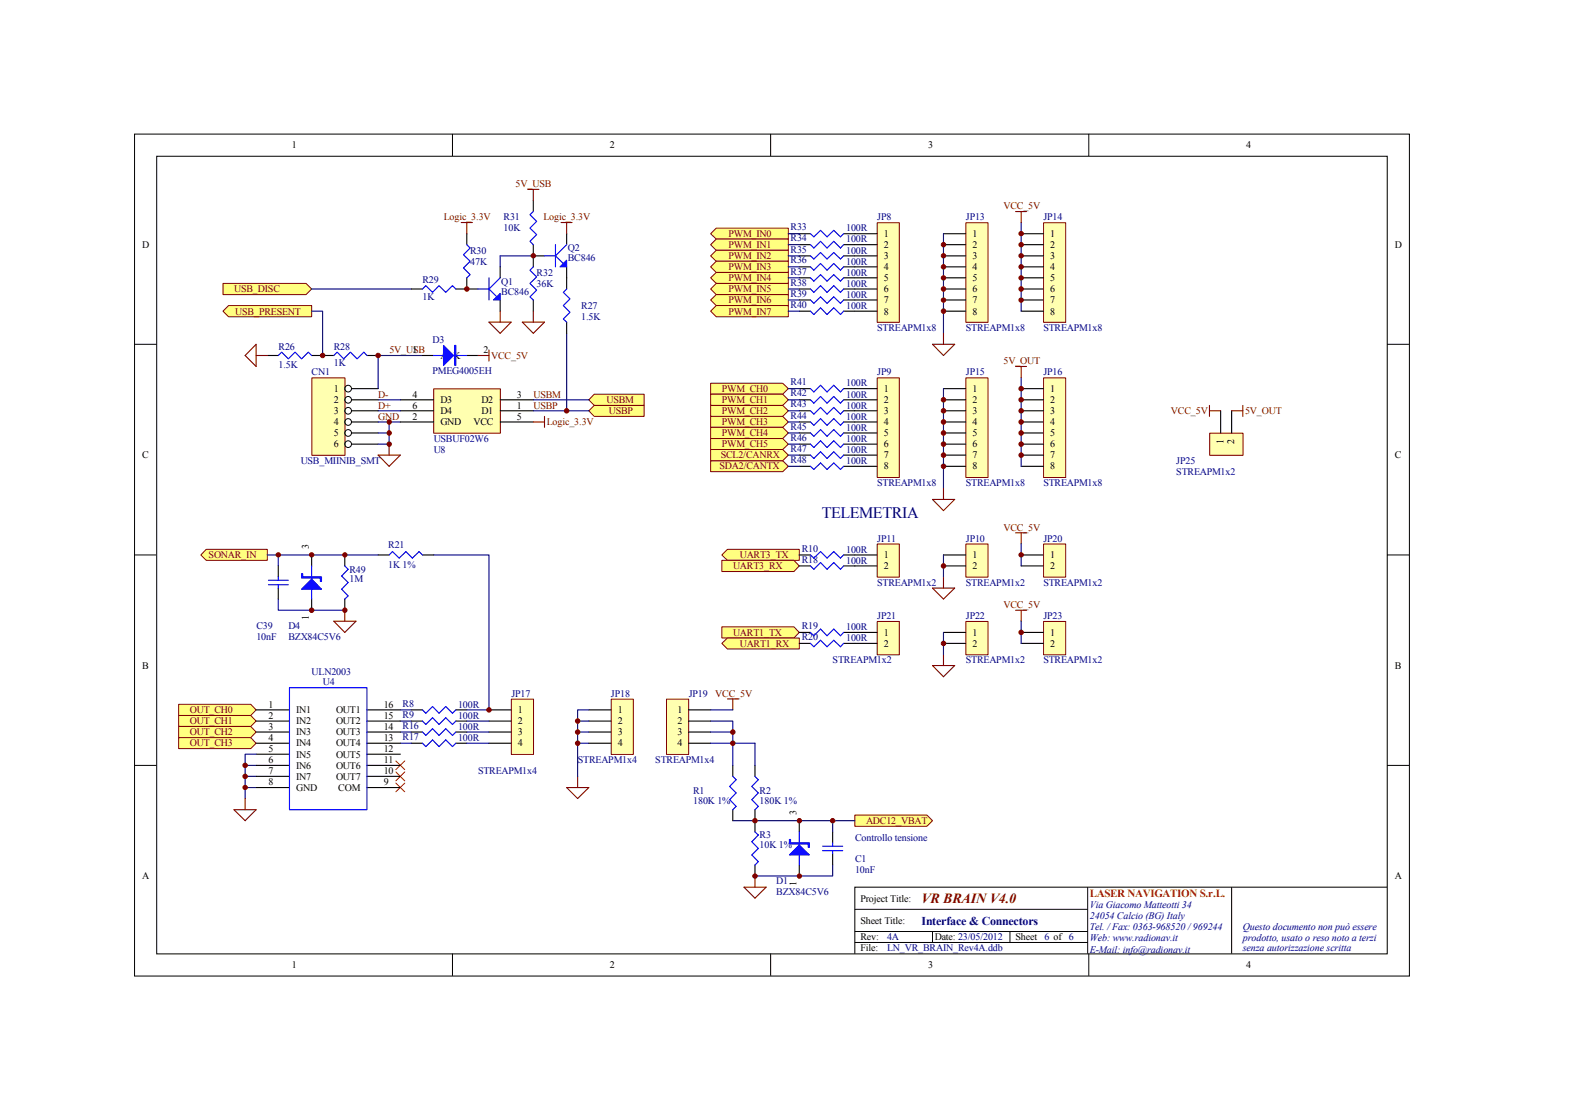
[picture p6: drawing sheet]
<svg xmlns="http://www.w3.org/2000/svg" width="297mm" height="210mm" viewBox="0 0 297 210" stroke-linecap="round" stroke-linejoin="round" font-family="sans-serif">
<defs><g id="words">
<text font-size="3" fill="#000080" x="155.4" y="97.9">TELEMETRIA</text>
<text font-size="2.6" fill="#800000" x="174.2" y="170.8">VR BRAIN V4.0</text>
<text font-size="2.3" fill="#000080" x="174.2" y="175">Interface &amp; Connectors</text>
<text font-size="2.1" fill="#f00" x="206.1" y="169.6">LASER NAVIGATION S.r.L.</text>
<g font-size="1.9">
<text x="55.2" y="28">1</text>
<text x="115.3" y="28">2</text>
<text x="175.5" y="28">3</text>
<text x="235.6" y="28">4</text>
<text x="26.9" y="46.9">D</text>
<text x="167.1" y="44.8">1</text>
<text x="167.1" y="46.9">2</text>
<text x="183.9" y="44.8">1</text>
<text x="183.9" y="46.9">2</text>
<text x="198.5" y="44.8">1</text>
<text x="198.5" y="46.9">2</text>
<text x="263.7" y="46.9">D</text>
<text x="167.1" y="49">3</text>
<text x="167.1" y="51.1">4</text>
<text x="167.1" y="53.2">5</text>
<text x="183.9" y="49">3</text>
<text x="183.9" y="51.1">4</text>
<text x="183.9" y="53.2">5</text>
<text x="198.5" y="49">3</text>
<text x="198.5" y="51.1">4</text>
<text x="198.5" y="53.2">5</text>
<text x="167.1" y="55.3">6</text>
<text x="167.1" y="57.4">7</text>
<text x="167.1" y="59.5">8</text>
<text x="183.9" y="55.3">6</text>
<text x="183.9" y="57.4">7</text>
<text x="183.9" y="59.5">8</text>
<text x="198.5" y="55.3">6</text>
<text x="198.5" y="57.4">7</text>
<text x="198.5" y="59.5">8</text>
<text x="78" y="66.8">1</text>
<text x="83.3" y="67.9">A K</text>
<text x="91.4" y="66.8">2</text>
<text x="63.1" y="74.1">1</text>
<text x="63.1" y="76.2">2</text>
<text x="78" y="77.3">6</text>
<text x="78" y="75.2">4</text>
<text x="83.3" y="76.2">D3</text>
<text x="91" y="76.2">D2</text>
<text x="97.7" y="77.3">1</text>
<text x="97.7" y="75.2">3</text>
<text x="167.1" y="74.1">1</text>
<text x="167.1" y="76.2">2</text>
<text x="183.9" y="74.1">1</text>
<text x="183.9" y="76.2">2</text>
<text x="198.5" y="74.1">1</text>
<text x="198.5" y="76.2">2</text>
<text x="63.1" y="78.3">3</text>
<text x="63.1" y="80.4">4</text>
<text x="63.1" y="82.5">5</text>
<text x="78" y="79.4">2</text>
<text x="83.3" y="78.3">D4</text>
<text x="83.3" y="80.4">GND</text>
<text x="89.5" y="80.4">VCC</text>
<text x="91" y="78.3">D1</text>
<text x="97.7" y="79.4">5</text>
<text x="167.1" y="78.3">3</text>
<text x="167.1" y="80.4">4</text>
<text x="167.1" y="82.5">5</text>
<text x="183.9" y="78.3">3</text>
<text x="183.9" y="80.4">4</text>
<text x="183.9" y="82.5">5</text>
<text x="198.5" y="78.3">3</text>
<text x="198.5" y="80.4">4</text>
<text x="198.5" y="82.5">5</text>
<text x="231.3" y="84" transform="rotate(-90 231.3 84)">1</text>
<text x="233.4" y="84" transform="rotate(-90 233.4 84)">2</text>
<text x="26.9" y="86.7">C</text>
<text x="63.1" y="84.6">6</text>
<text x="167.1" y="84.6">6</text>
<text x="167.1" y="86.7">7</text>
<text x="167.1" y="88.8">8</text>
<text x="183.9" y="84.6">6</text>
<text x="183.9" y="86.7">7</text>
<text x="183.9" y="88.8">8</text>
<text x="198.5" y="84.6">6</text>
<text x="198.5" y="86.7">7</text>
<text x="198.5" y="88.8">8</text>
<text x="263.7" y="86.7">C</text>
<text x="58.4" y="103.9" transform="rotate(-90 58.4 103.9)">3</text>
<text x="167.1" y="105.5">1</text>
<text x="167.1" y="107.7">2</text>
<text x="183.9" y="105.5">1</text>
<text x="183.9" y="107.7">2</text>
<text x="198.5" y="105.5">1</text>
<text x="198.5" y="107.7">2</text>
<text x="58.4" y="117.3" transform="rotate(-90 58.4 117.3)">1</text>
<text x="167.1" y="120.2">1</text>
<text x="167.1" y="122.3">2</text>
<text x="183.9" y="120.2">1</text>
<text x="183.9" y="122.3">2</text>
<text x="198.5" y="120.2">1</text>
<text x="198.5" y="122.3">2</text>
<text x="26.9" y="126.5">B</text>
<text x="263.7" y="126.5">B</text>
<text x="50.8" y="133.8">1</text>
<text x="50.8" y="135.9">2</text>
<text x="56" y="134.9">IN1</text>
<text x="56" y="136.9">IN2</text>
<text x="63.5" y="136.9">OUT2</text>
<text x="63.5" y="134.9">OUT1</text>
<text x="72.6" y="135.9">15</text>
<text x="72.6" y="133.8">16</text>
<text x="97.9" y="134.9">1</text>
<text x="97.9" y="136.9">2</text>
<text x="116.8" y="134.9">1</text>
<text x="116.8" y="136.9">2</text>
<text x="128.1" y="134.9">1</text>
<text x="128.1" y="136.9">2</text>
<text x="50.8" y="138">3</text>
<text x="50.8" y="140.1">4</text>
<text x="50.8" y="142.2">5</text>
<text x="56" y="139.1">IN3</text>
<text x="56" y="141.1">IN4</text>
<text x="56" y="143.3">IN5</text>
<text x="63.5" y="143.3">OUT5</text>
<text x="63.5" y="141.1">OUT4</text>
<text x="63.5" y="139.1">OUT3</text>
<text x="72.6" y="142.2">12</text>
<text x="72.6" y="140.1">13</text>
<text x="72.6" y="138">14</text>
<text x="97.9" y="139.1">3</text>
<text x="97.9" y="141.1">4</text>
<text x="116.8" y="139.1">3</text>
<text x="116.8" y="141.1">4</text>
<text x="128.1" y="139.1">3</text>
<text x="128.1" y="141.1">4</text>
<text x="50.8" y="144.3">6</text>
<text x="50.8" y="146.4">7</text>
<text x="50.8" y="148.5">8</text>
<text x="56" y="145.3">IN6</text>
<text x="56" y="147.4">IN7</text>
<text x="56" y="149.5">GND</text>
<text x="63.5" y="147.4">OUT7</text>
<text x="63.5" y="145.3">OUT6</text>
<text x="64" y="149.5">COM</text>
<text x="72.6" y="148.5">9</text>
<text x="72.6" y="146.4">10</text>
<text x="72.6" y="144.3">11</text>
<text x="150.6" y="154.2" transform="rotate(-90 150.6 154.2)">3</text>
<text x="26.9" y="166.3">A</text>
<text x="150.6" y="167.6" transform="rotate(-90 150.6 167.6)">1</text>
<text x="263.7" y="166.3">A</text>
<text x="162.7" y="170.5">Project Title:</text>
<text x="162.7" y="179.9">File:</text>
<text x="162.7" y="177.8">Rev:</text>
<text x="162.7" y="174.7">Sheet Title:</text>
<text x="176.7" y="177.8">Date: 23/05/2012</text>
<text x="192" y="177.8">Sheet</text>
<text x="55.2" y="183">1</text>
<text x="115.3" y="183">2</text>
<text x="175.5" y="183">3</text>
<text x="235.6" y="183">4</text>
</g>
<g font-size="1.9" fill="#800000">
<text x="97.5" y="35.4">5V_USB</text>
<text x="83.9" y="41.7">Logic_3.3V</text>
<text x="102.7" y="41.7">Logic_3.3V</text>
<text x="189.7" y="39.6">VCC_5V</text>
<text x="137.7" y="44.8">PWM_IN0</text>
<text x="137.7" y="46.9">PWM_IN1</text>
<text x="137.7" y="49">PWM_IN2</text>
<text x="137.7" y="51.1">PWM_IN3</text>
<text x="137.7" y="53.2">PWM_IN4</text>
<text x="44.3" y="55.3">USB_DISC</text>
<text x="44.5" y="59.5">USB_PRESENT</text>
<text x="137.7" y="55.3">PWM_IN5</text>
<text x="137.7" y="57.4">PWM_IN6</text>
<text x="137.7" y="59.5">PWM_IN7</text>
<text x="73.6" y="66.8">5V_USB</text>
<text x="92.9" y="67.9">VCC_5V</text>
<text x="189.7" y="68.9">5V_OUT</text>
<text x="71.5" y="75.2">D-</text>
<text x="71.5" y="77.3">D+</text>
<text x="100.9" y="75.2">USBM</text>
<text x="100.9" y="77.3">USBP</text>
<text x="114.7" y="76.2">USBM</text>
<text x="136.5" y="74.1">PWM_CH0</text>
<text x="136.5" y="76.2">PWM_CH1</text>
<text x="71.5" y="79.4">GND</text>
<text x="103.4" y="80.4">Logic_3.3V</text>
<text x="115.1" y="78.3">USBP</text>
<text x="136.5" y="78.3">PWM_CH2</text>
<text x="136.5" y="80.4">PWM_CH3</text>
<text x="136.5" y="82.5">PWM_CH4</text>
<text x="221.4" y="78.3">VCC_5V</text>
<text x="235.4" y="78.3">5V_OUT</text>
<text x="136.1" y="88.8">SDA2/CANTX</text>
<text x="136.3" y="86.7">SCL2/CANRX</text>
<text x="136.5" y="84.6">PWM_CH5</text>
<text x="189.7" y="100.3">VCC_5V</text>
<text x="39.5" y="105.5">SONAR_IN</text>
<text x="138.6" y="107.7">UART3_RX</text>
<text x="139.9" y="105.5">UART3_TX</text>
<text x="189.7" y="115">VCC_5V</text>
<text x="138.6" y="120.2">UART1_TX</text>
<text x="139.9" y="122.3">UART1_RX</text>
<text x="135.3" y="131.7">VCC_5V</text>
<text x="35.9" y="134.9">OUT_CH0</text>
<text x="35.9" y="136.9">OUT_CH1</text>
<text x="35.9" y="139.1">OUT_CH2</text>
<text x="35.9" y="141.1">OUT_CH3</text>
<text x="163.7" y="155.8">ADC12_VBAT</text>
</g>
<g font-size="1.9" fill="#000080">
<text x="95.2" y="41.7">R31</text>
<text x="165.9" y="41.7">JP8</text>
<text x="182.6" y="41.7">JP13</text>
<text x="197.3" y="41.7">JP14</text>
<text x="88.9" y="48">R30</text>
<text x="95.2" y="43.8">10K</text>
<text x="107.4" y="47.5">Q2</text>
<text x="149.5" y="43.6">R33</text>
<text x="149.5" y="45.6">R34</text>
<text x="149.5" y="47.8">R35</text>
<text x="160" y="43.8">100R</text>
<text x="160" y="45.8">100R</text>
<text x="160" y="48">100R</text>
<text x="79.9" y="53.6">R29</text>
<text x="88.9" y="50">47K</text>
<text x="94.8" y="53.8">Q1</text>
<text x="101.5" y="52.1">R32</text>
<text x="107.4" y="49.4">BC846</text>
<text x="149.5" y="49.8">R36</text>
<text x="149.5" y="51.9">R37</text>
<text x="160" y="50">100R</text>
<text x="160" y="52.1">100R</text>
<text x="79.9" y="56.7">1K</text>
<text x="94.8" y="55.7">BC846</text>
<text x="101.5" y="54.2">36K</text>
<text x="109.9" y="58.4">R27</text>
<text x="149.5" y="54">R38</text>
<text x="149.5" y="56.1">R39</text>
<text x="149.5" y="58.2">R40</text>
<text x="160" y="54.2">100R</text>
<text x="160" y="56.3">100R</text>
<text x="160" y="58.4">100R</text>
<text x="81.8" y="64.9">D3</text>
<text x="109.9" y="60.5">1.5K</text>
<text x="165.9" y="62.6">STREAPM1x8</text>
<text x="182.6" y="62.6">STREAPM1x8</text>
<text x="197.3" y="62.6">STREAPM1x8</text>
<text x="52.7" y="66.2">R26</text>
<text x="52.7" y="69.5">1.5K</text>
<text x="58.9" y="71">CN1</text>
<text x="63.1" y="66.2">R28</text>
<text x="63.1" y="69.3">1K</text>
<text x="81.8" y="70.8">PMEG4005EH</text>
<text x="165.9" y="71">JP9</text>
<text x="182.6" y="71">JP15</text>
<text x="197.3" y="71">JP16</text>
<text x="149.5" y="72.9">R41</text>
<text x="149.5" y="75">R42</text>
<text x="149.5" y="77">R43</text>
<text x="160" y="73.1">100R</text>
<text x="160" y="75.2">100R</text>
<text x="160" y="77.3">100R</text>
<text x="82" y="83.6">USBUF02W6</text>
<text x="149.5" y="79.2">R44</text>
<text x="149.5" y="81.2">R45</text>
<text x="149.5" y="83.4">R46</text>
<text x="160" y="79.4">100R</text>
<text x="160" y="81.4">100R</text>
<text x="160" y="83.6">100R</text>
<text x="56.9" y="87.8">USB_MIINIB_SMT</text>
<text x="82" y="85.6">U8</text>
<text x="149.5" y="85.4">R47</text>
<text x="149.5" y="87.5">R48</text>
<text x="160" y="85.6">100R</text>
<text x="160" y="87.8">100R</text>
<text x="222.4" y="87.8">JP25</text>
<text x="222.4" y="89.8">STREAPM1x2</text>
<text x="165.9" y="91.9">STREAPM1x8</text>
<text x="182.6" y="91.9">STREAPM1x8</text>
<text x="197.3" y="91.9">STREAPM1x8</text>
<text x="73.4" y="103.7">R21</text>
<text x="73.4" y="107.4">1K 1%</text>
<text x="151.6" y="104.3">R10</text>
<text x="151.6" y="106.4">R18</text>
<text x="160" y="104.5">100R</text>
<text x="160" y="106.6">100R</text>
<text x="165.9" y="102.4">JP11</text>
<text x="182.6" y="102.4">JP10</text>
<text x="197.3" y="102.4">JP20</text>
<text x="66.1" y="108.3">R49</text>
<text x="66.1" y="110.2">1M</text>
<text x="165.9" y="110.8">STREAPM1x2</text>
<text x="182.6" y="110.8">STREAPM1x2</text>
<text x="197.3" y="110.8">STREAPM1x2</text>
<text x="48.5" y="119">C39</text>
<text x="54.5" y="119">D4</text>
<text x="151.6" y="119">R19</text>
<text x="160" y="119.2">100R</text>
<text x="165.9" y="117.1">JP21</text>
<text x="182.6" y="117.1">JP22</text>
<text x="197.3" y="117.1">JP23</text>
<text x="48.5" y="121">10nF</text>
<text x="54.5" y="121">BZX84C5V6</text>
<text x="151.6" y="121">R20</text>
<text x="157.4" y="125.4">STREAPM1x2</text>
<text x="160" y="121.2">100R</text>
<text x="182.6" y="125.4">STREAPM1x2</text>
<text x="197.3" y="125.4">STREAPM1x2</text>
<text x="58.9" y="127.6">ULN2003</text>
<text x="61" y="129.6">U4</text>
<text x="96.7" y="131.7">JP17</text>
<text x="115.5" y="131.7">JP18</text>
<text x="130.2" y="131.7">JP19</text>
<text x="76.1" y="133.6">R8</text>
<text x="76.1" y="135.7">R9</text>
<text x="76.1" y="137.8">R16</text>
<text x="86.6" y="133.8">100R</text>
<text x="86.6" y="135.9">100R</text>
<text x="76.1" y="139.9">R17</text>
<text x="86.6" y="138">100R</text>
<text x="86.6" y="140.1">100R</text>
<text x="90.4" y="146.4">STREAPM1x4</text>
<text x="109.3" y="144.3">STREAPM1x4</text>
<text x="123.9" y="144.3">STREAPM1x4</text>
<text x="131.1" y="150.2">R1</text>
<text x="131.1" y="152.1">180K 1%</text>
<text x="143.6" y="150.2">R2</text>
<text x="143.6" y="152.1">180K 1%</text>
<text x="143.6" y="158.5">R3</text>
<text x="143.6" y="160.4">10K 1%</text>
<text x="161.7" y="159">Controllo tensione</text>
<text x="146.8" y="167.1">D1</text>
<text x="161.7" y="162.9">C1</text>
<text x="161.7" y="165.1">10nF</text>
<text x="146.8" y="169.2">BZX84C5V6</text>
<text x="206.1" y="171.7">Via Giacomo Matteotti 34</text>
<text x="206.1" y="173.8">24054 Calcio (BG) Italy</text>
<text x="167.7" y="177.8">4A</text>
<text x="167.7" y="179.9">LN_VR_BRAIN_Rev4A.ddb</text>
<text x="197.5" y="177.8">6 of 6</text>
<text x="206.1" y="175.9">Tel. / Fax: 0363-968520 / 969244</text>
<text x="206.1" y="178">Web: www.radionav.it</text>
<text x="235" y="178">prodotto, usato o reso noto a terzi</text>
<text x="235" y="179.9">senza autorizzazione scritta</text>
<text x="235" y="175.9">Questo documento non può essere</text>
<text x="206.1" y="180.1">E-Mail: info@radionav.it</text>
</g>
</g></defs>
<g fill="none" stroke="#000" stroke-width=".19">
<path d="M25.4 25.4h241.1v159.2h-241.1zM29.6 29.5h232.7v150.9h-232.7zM85.6 25.3v4.2M145.7 25.3v4.2M205.9 25.3v4.2M25.4 65.1h4.2M262.3 65.1h4.1M25.4 104.9h4.2M262.3 104.9h4.1M25.4 144.7h4.2M262.3 144.7h4.1M161.6 172h44.1"/>
<path d="M161.6 178.2h44.1M161.6 176.1h44.1M176.3 176.1v2.1M191 176.1v2.1M205.7 167.8v12.5M232.9 167.8v12.5M262.3 167.8h-100.7v12.5M85.6 180.3v4.2M145.7 180.3v4.2M205.9 180.3v4.2"/>
</g>
<path d="M71.5 79.8h4.2" fill="none" stroke="#000080" stroke-width=".21"/>
<path d="M71.5 86.1h4.2l-2.1 2.1zM73.6 84v2.1" fill="none" stroke="#800000" stroke-width=".21"/>
<path d="M82 73.6h12.6v8.3h-12.6z" fill="#ffffb0"/>
<path d="M82 73.5h12.6v8.4h-12.6z" fill="none" stroke="#800000" stroke-width=".19"/>
<path d="M75.7 79.8h6.3M75.7 77.7h6.3M75.7 75.6h6.3M94.6 79.8h6.2M94.6 77.7h6.2M94.6 75.6h6.2" fill="none" stroke="#000" stroke-width=".21"/>
<path d="M71.5 77.7h4.2M71.5 75.6h4.2" fill="none" stroke="#000080" stroke-width=".21"/>
<path d="M59 71.5h6.2v14.6h-6.2z" fill="#ffffb0"/>
<path d="M59 71.5h6.2v14.6h-6.2z" fill="none" stroke="#800000" stroke-width=".19"/>
<g fill="none" stroke="#000" stroke-width=".19">
<circle cx="65.8" cy="77.7" r=".63"/>
<circle cx="65.8" cy="75.6" r=".63"/>
<circle cx="65.8" cy="79.8" r=".63"/>
<circle cx="65.8" cy="73.5" r=".63"/>
<circle cx="65.8" cy="81.9" r=".63"/>
<circle cx="65.8" cy="84" r=".63"/>
</g>
<path d="M66.5 73.5h5M66.5 75.6h5M66.5 77.7h5M66.5 79.8h5M66.5 81.9h5M66.5 84h5" fill="none" stroke="#000" stroke-width=".21"/>
<path d="M73.6 79.8v4.2h-2.1M71.5 81.9h2.1" fill="none" stroke="#000080" stroke-width=".21"/>
<path d="M112.3 74.5h9.5v2.2h-9.5l-1-1.1z" fill-rule="evenodd" fill="#ffff80"/>
<path d="M112.3 74.5h9.5v2.2h-9.5l-1-1.1z" fill="none" stroke="#800000" stroke-width=".19"/>
<path d="M111.3 77.7l1-1h9.5v2h-9.5z" fill-rule="evenodd" fill="#ffff80"/>
<path d="M111.3 77.7l1-1h9.5v2h-9.5z" fill="none" stroke="#800000" stroke-width=".19"/>
<path d="M100.8 75.6h10.5M100.8 77.7h10.5M107.1 63v14.7" fill="none" stroke="#000080" stroke-width=".21"/>
<path d="M42.2 53.6h15.7l1 1.1-1 1h-15.7z" fill-rule="evenodd" fill="#ffff80"/>
<path d="M42.2 53.6h15.7l1 1.1-1 1h-15.7z" fill="none" stroke="#800000" stroke-width=".19"/>
<path d="M50.5 67.2h2.1M58.9 67.2h4.2M69.4 67.2h2.1" fill="none" stroke="#000" stroke-width=".21"/>
<path d="M52.6 67.2l.7-.6 1.2 1.3 1.3-1.3 1.2 1.3 1.3-1.3 .6 .6M63.1 67.2l.7-.6 1.2 1.3 1.2-1.3 1.3 1.3 1.3-1.3 .6 .6" fill="none" stroke="#00f" stroke-width=".21"/>
<path d="M48.4 65.1v4.2l-2-2.1zM48.4 67.2h2.1" fill="none" stroke="#800000" stroke-width=".21"/>
<path d="M58.9 54.7h18.9" fill="none" stroke="#000080" stroke-width=".21"/>
<path d="M43.2 57.8h15.7v2.1h-15.7l-1-1.1z" fill-rule="evenodd" fill="#ffff80"/>
<path d="M43.2 57.8h15.7v2.1h-15.7l-1-1.1z" fill="none" stroke="#800000" stroke-width=".19"/>
<path d="M58.9 58.8h2.1v8.4M79.9 67.2h-8.4v6.3" fill="none" stroke="#000080" stroke-width=".21"/>
<path d="M100.8 79.8h2.2M103 78.7v2.1" fill="none" stroke="#800000" stroke-width=".21"/>
<circle cx="73.6" cy="84" r=".42" fill="#800000"/>
<circle cx="73.6" cy="84" r=".42" fill="none" stroke="#800000" stroke-width=".19"/>
<circle cx="73.6" cy="81.9" r=".42" fill="#800000"/>
<circle cx="73.6" cy="81.9" r=".42" fill="none" stroke="#800000" stroke-width=".19"/>
<circle cx="73.6" cy="79.8" r=".42" fill="#800000"/>
<circle cx="73.6" cy="79.8" r=".42" fill="none" stroke="#800000" stroke-width=".19"/>
<circle cx="61" cy="67.2" r=".42" fill="#800000"/>
<circle cx="61" cy="67.2" r=".42" fill="none" stroke="#800000" stroke-width=".19"/>
<circle cx="71.5" cy="67.2" r=".43" fill="#800000"/>
<circle cx="71.5" cy="67.2" r=".43" fill="none" stroke="#800000" stroke-width=".19"/>
<path d="M77.8 54.7h2.1M86.2 54.7h4.2M88.3 44.2v2.1M88.3 52.5v2.2M94.6 50.5v2M94.6 56.7v2.1" fill="none" stroke="#000" stroke-width=".21"/>
<path d="M79.9 54.7l.6-.7 1.3 1.3 1.2-1.3 1.3 1.3 1.3-1.3 .6 .7M88.3 46.3l.6 .6-1.3 1.3 1.3 1.2-1.3 1.3 1.3 1.2-.6 .6" fill="none" stroke="#00f" stroke-width=".21"/>
<path d="M93.3 56.7l1.3-1.2v1.2z" fill="#00f"/>
<path d="M93.3 56.7l1.3-1.2v1.2z" fill="none" stroke="#00f" stroke-width=".19"/>
<path d="M90.4 54.7h2.1M92.5 54.7l1.4 1.4M92.5 52.5v4.2M94.6 52.5l-2.1 2.2M100.8 40l-.6 .6 1.3 1.3-1.3 1.2 1.3 1.3-1.3 1.2 .6 .7M100.8 50.5l-.6 .6 1.3 1.3-1.3 1.2 1.3 1.3-1.3 1.2 .6 .6" fill="none" stroke="#00f" stroke-width=".21"/>
<path d="M100.8 48.4h-6.2v2.1" fill="none" stroke="#000080" stroke-width=".21"/>
<path d="M99.8 35.8h2.1M100.8 35.8v2.1M94.6 58.8v2.1M100.8 58.8v2.1M92.5 60.9h4.1l-2 2.1zM98.8 60.9h4.2l-2.2 2.1z" fill="none" stroke="#800000" stroke-width=".21"/>
<path d="M100.8 37.9v2.1M100.8 46.3v4.2M100.8 56.7v2.1M100.8 48.4h2.2M107.1 44.2v2.1M107.1 50.5v2" fill="none" stroke="#000" stroke-width=".21"/>
<path d="M105.9 50.5l1.2-1.3v1.3z" fill="#00f"/>
<path d="M105.9 50.5l1.2-1.3v1.3z" fill="none" stroke="#00f" stroke-width=".19"/>
<path d="M103 48.4h2M105 48.4l1.5 1.4M105 46.3v4.2M107.1 54.7l-.6 .6 1.3 1.2-1.3 1.3 1.3 1.3-1.3 1.2 .6 .6M107.1 46.3l-2.1 2.1" fill="none" stroke="#00f" stroke-width=".21"/>
<path d="M107.1 52.5v2.2M107.1 60.9v2.1" fill="none" stroke="#000" stroke-width=".21"/>
<circle cx="88.3" cy="54.6" r=".42" fill="#800000"/>
<circle cx="88.3" cy="54.6" r=".42" fill="none" stroke="#800000" stroke-width=".19"/>
<circle cx="100.8" cy="48.4" r=".41" fill="#800000"/>
<circle cx="100.8" cy="48.4" r=".41" fill="none" stroke="#800000" stroke-width=".19"/>
<circle cx="107.1" cy="77.7" r=".43" fill="#800000"/>
<circle cx="107.1" cy="77.7" r=".43" fill="none" stroke="#800000" stroke-width=".19"/>
<path d="M87.2 42.1h2.1M88.3 42.1v2.1M106.1 42.1h2.1M107.1 42.1v2.1" fill="none" stroke="#800000" stroke-width=".21"/>
<path d="M165.9 42.2h4.1v18.8h-4.1z" fill="#ffffb0"/>
<path d="M165.9 42.1h4.1v18.9h-4.1z" fill="none" stroke="#800000" stroke-width=".19"/>
<path d="M161.6 44.2h4.2M161.6 46.3h4.2M161.6 48.4h4.2M161.6 50.5h4.2M161.6 52.5h4.2M161.6 54.7h4.2M161.6 56.7h4.2M161.6 58.8h4.2" fill="none" stroke="#000" stroke-width=".21"/>
<path d="M134.4 72.5h13.6l1.1 1-1.1 1h-13.6z" fill-rule="evenodd" fill="#ffff80"/>
<path d="M134.4 72.5h13.6l1.1 1-1.1 1h-13.6z" fill="none" stroke="#800000" stroke-width=".19"/>
<path d="M134.4 74.5h13.6l1.1 1.1-1.1 1.1h-13.6z" fill-rule="evenodd" fill="#ffff80"/>
<path d="M134.4 74.5h13.6l1.1 1.1-1.1 1.1h-13.6z" fill="none" stroke="#800000" stroke-width=".19"/>
<path d="M134.4 76.7h13.6l1.1 1-1.1 1h-13.6z" fill-rule="evenodd" fill="#ffff80"/>
<path d="M134.4 76.7h13.6l1.1 1-1.1 1h-13.6z" fill="none" stroke="#800000" stroke-width=".19"/>
<path d="M134.4 78.7h13.6l1.1 1.1-1.1 1h-13.6z" fill-rule="evenodd" fill="#ffff80"/>
<path d="M134.4 78.7h13.6l1.1 1.1-1.1 1h-13.6z" fill="none" stroke="#800000" stroke-width=".19"/>
<path d="M134.4 80.8h13.6l1.1 1.1-1.1 1h-13.6z" fill-rule="evenodd" fill="#ffff80"/>
<path d="M134.4 80.8h13.6l1.1 1.1-1.1 1h-13.6z" fill="none" stroke="#800000" stroke-width=".19"/>
<path d="M134.4 82.9h13.6l1.1 1.1-1.1 1h-13.6z" fill-rule="evenodd" fill="#ffff80"/>
<path d="M134.4 82.9h13.6l1.1 1.1-1.1 1h-13.6z" fill="none" stroke="#800000" stroke-width=".19"/>
<path d="M165.9 71.5h4.1v18.8h-4.1z" fill="#ffffb0"/>
<path d="M165.9 71.5h4.1v18.8h-4.1z" fill="none" stroke="#800000" stroke-width=".19"/>
<path d="M161.6 73.5h4.2M161.6 75.6h4.2M161.6 77.7h4.2M161.6 79.8h4.2M161.6 81.9h4.2M161.6 84h4.2M161.6 86.1h4.2M161.6 88.2h4.2" fill="none" stroke="#000" stroke-width=".21"/>
<path d="M165.9 102.9h4.1v6.2h-4.1z" fill="#ffffb0"/>
<path d="M165.9 102.9h4.1v6.2h-4.1z" fill="none" stroke="#800000" stroke-width=".19"/>
<path d="M161.6 104.9h4.2M161.6 107h4.2" fill="none" stroke="#000" stroke-width=".21"/>
<path d="M134.4 44.2l1-1.1h13.7v2.1h-13.7z" fill-rule="evenodd" fill="#ffff80"/>
<path d="M134.4 44.2l1-1.1h13.7v2.1h-13.7z" fill="none" stroke="#800000" stroke-width=".19"/>
<path d="M134.4 46.3l1-1.1h13.7v2.1h-13.7z" fill-rule="evenodd" fill="#ffff80"/>
<path d="M134.4 46.3l1-1.1h13.7v2.1h-13.7z" fill="none" stroke="#800000" stroke-width=".19"/>
<path d="M135.4 47.3h13.7v2.1h-13.7l-1-1z" fill-rule="evenodd" fill="#ffff80"/>
<path d="M135.4 47.3h13.7v2.1h-13.7l-1-1z" fill="none" stroke="#800000" stroke-width=".19"/>
<path d="M135.4 49.4h13.7v2.1h-13.7l-1-1z" fill-rule="evenodd" fill="#ffff80"/>
<path d="M135.4 49.4h13.7v2.1h-13.7l-1-1z" fill="none" stroke="#800000" stroke-width=".19"/>
<path d="M134.4 52.5l1-1h13.7v2.1h-13.7z" fill-rule="evenodd" fill="#ffff80"/>
<path d="M134.4 52.5l1-1h13.7v2.1h-13.7z" fill="none" stroke="#800000" stroke-width=".19"/>
<path d="M135.4 53.6h13.7v2.1h-13.7l-1-1z" fill-rule="evenodd" fill="#ffff80"/>
<path d="M135.4 53.6h13.7v2.1h-13.7l-1-1z" fill="none" stroke="#800000" stroke-width=".19"/>
<path d="M134.4 56.7l1-1h13.7v2.1h-13.7z" fill-rule="evenodd" fill="#ffff80"/>
<path d="M134.4 56.7l1-1h13.7v2.1h-13.7z" fill="none" stroke="#800000" stroke-width=".19"/>
<path d="M135.4 57.8h13.7v2.1h-13.7l-1-1.1z" fill-rule="evenodd" fill="#ffff80"/>
<path d="M135.4 57.8h13.7v2.1h-13.7l-1-1.1z" fill="none" stroke="#800000" stroke-width=".19"/>
<path d="M134.4 87.1h13.6l1.1 1.1-1.1 1h-13.6z" fill-rule="evenodd" fill="#ffff80"/>
<path d="M134.4 87.1h13.6l1.1 1.1-1.1 1h-13.6z" fill="none" stroke="#800000" stroke-width=".19"/>
<path d="M134.4 85h13.6l1.1 1.1-1.1 1h-13.6z" fill-rule="evenodd" fill="#ffff80"/>
<path d="M134.4 85h13.6l1.1 1.1-1.1 1h-13.6z" fill="none" stroke="#800000" stroke-width=".19"/>
<path d="M136.5 104.9l1-1h13.6v2.1h-13.6z" fill-rule="evenodd" fill="#ffff80"/>
<path d="M136.5 104.9l1-1h13.6v2.1h-13.6z" fill="none" stroke="#800000" stroke-width=".19"/>
<path d="M136.5 106h13.6l1 1-1 1.1h-13.6z" fill-rule="evenodd" fill="#ffff80"/>
<path d="M136.5 106h13.6l1 1-1 1.1h-13.6z" fill="none" stroke="#800000" stroke-width=".19"/>
<g fill="none" stroke="#000" stroke-width=".21">
<path d="M151.1 44.2h2.1M151.1 46.3h2.1M151.1 48.4h2.1M151.1 50.5h2.1M151.1 52.5h2.1M151.1 54.7h2.1M151.1 56.7h2.1M151.1 58.8h2.1M159.5 44.2h2.1M159.5 46.3h2.1M159.5 48.4h2.1M159.5 50.5h2.1"/>
<path d="M159.5 52.5h2.1M159.5 54.7h2.1M159.5 56.7h2.1M159.5 58.8h2.1M151.1 73.5h2.1M151.1 75.6h2.1M151.1 77.7h2.1M151.1 79.8h2.1M159.5 73.5h2.1M159.5 75.6h2.1M159.5 77.7h2.1M159.5 79.8h2.1"/>
<path d="M151.1 81.9h2.1M151.1 84h2.1M151.1 86.1h2.1M151.1 88.2h2.1M159.5 81.9h2.1M159.5 84h2.1M159.5 86.1h2.1M159.5 88.2h2.1"/>
</g>
<g fill="none" stroke="#00f" stroke-width=".21">
<path d="M153.2 44.2l.7 .6 1.2-1.2 1.3 1.2 1.2-1.2 1.3 1.2 .6-.6M153.2 46.3l.7 .6 1.2-1.3 1.3 1.3 1.2-1.3 1.3 1.3 .6-.6M153.2 48.4l.7 .6 1.2-1.2 1.3 1.2 1.2-1.2 1.3 1.2 .6-.6M153.2 50.5l.7 .6 1.2-1.3 1.3 1.3 1.2-1.3 1.3 1.3 .6-.6M153.2 52.5l.7 .7 1.2-1.3 1.3 1.3 1.2-1.3 1.3 1.3 .6-.7M153.2 54.7l.7 .6 1.2-1.3 1.3 1.3 1.2-1.3 1.3 1.3 .6-.6M153.2 56.7l.7 .7 1.2-1.3 1.3 1.3 1.2-1.3 1.3 1.3 .6-.7M153.2 58.8l.7 .7 1.2-1.3 1.3 1.3 1.2-1.3 1.3 1.3 .6-.7M153.2 73.5l.7 .6 1.2-1.2 1.3 1.2 1.2-1.2 1.3 1.2 .6-.6M153.2 75.6l.7 .6 1.2-1.2 1.3 1.2 1.2-1.2 1.3 1.2 .6-.6M153.2 77.7l.7 .6 1.2-1.3 1.3 1.3 1.2-1.3 1.3 1.3 .6-.6M153.2 79.8l.7 .6 1.2-1.2 1.3 1.2 1.2-1.2 1.3 1.2 .6-.6"/>
<path d="M153.2 81.9l.7 .6 1.2-1.3 1.3 1.3 1.2-1.3 1.3 1.3 .6-.6M153.2 84l.7 .6 1.2-1.2 1.3 1.2 1.2-1.2 1.3 1.2 .6-.6M153.2 86.1l.7 .6 1.2-1.3 1.3 1.3 1.2-1.3 1.3 1.3 .6-.6M153.2 88.2l.7 .6 1.2-1.3 1.3 1.3 1.2-1.3 1.3 1.3 .6-.6"/>
</g>
<g fill="none" stroke="#000080" stroke-width=".21">
<path d="M149.1 44.2h2M149.1 46.3h2M149.1 48.4h2M149.1 50.5h2M149.1 52.5h2M149.1 54.7h2M149.1 56.7h2M149.1 58.8h2M149.1 73.5h2M149.1 75.6h2M149.1 77.7h2M149.1 79.8h2"/>
<path d="M149.1 81.9h2M149.1 84h2M149.1 86.1h2M149.1 88.2h2"/>
</g>
<path d="M182.7 42.2h4.1v18.8h-4.1z" fill="#ffffb0"/>
<path d="M182.6 42.1h4.2v18.9h-4.2z" fill="none" stroke="#800000" stroke-width=".19"/>
<path d="M178.4 44.2h4.2M178.4 46.3h4.2M178.4 48.4h4.2M178.4 50.5h4.2M178.4 52.5h4.2M178.4 54.7h4.2M178.4 56.7h4.2M178.4 58.8h4.2" fill="none" stroke="#000" stroke-width=".21"/>
<path d="M197.4 42.2h4.1v18.8h-4.1z" fill="#ffffb0"/>
<path d="M197.3 42.1h4.2v18.9h-4.2z" fill="none" stroke="#800000" stroke-width=".19"/>
<path d="M193.1 44.2h4.2M193.1 46.3h4.2M193.1 48.4h4.2M193.1 50.5h4.2M193.1 52.5h4.2M193.1 54.7h4.2M193.1 56.7h4.2M193.1 58.8h4.2" fill="none" stroke="#000" stroke-width=".21"/>
<path d="M178.4 44.2v18.8" fill="none" stroke="#000080" stroke-width=".21"/>
<circle cx="178.4" cy="46.3" r=".42" fill="#800000"/>
<circle cx="178.4" cy="46.3" r=".42" fill="none" stroke="#800000" stroke-width=".19"/>
<circle cx="178.4" cy="48.4" r=".41" fill="#800000"/>
<circle cx="178.4" cy="48.4" r=".41" fill="none" stroke="#800000" stroke-width=".19"/>
<circle cx="178.4" cy="50.5" r=".42" fill="#800000"/>
<circle cx="178.4" cy="50.5" r=".42" fill="none" stroke="#800000" stroke-width=".19"/>
<circle cx="178.4" cy="52.6" r=".41" fill="#800000"/>
<circle cx="178.4" cy="52.6" r=".41" fill="none" stroke="#800000" stroke-width=".19"/>
<circle cx="178.4" cy="54.6" r=".42" fill="#800000"/>
<circle cx="178.4" cy="54.6" r=".42" fill="none" stroke="#800000" stroke-width=".19"/>
<circle cx="178.4" cy="56.7" r=".41" fill="#800000"/>
<circle cx="178.4" cy="56.7" r=".41" fill="none" stroke="#800000" stroke-width=".19"/>
<circle cx="178.4" cy="58.8" r=".42" fill="#800000"/>
<circle cx="178.4" cy="58.8" r=".42" fill="none" stroke="#800000" stroke-width=".19"/>
<path d="M193.1 42.1v16.7" fill="none" stroke="#000080" stroke-width=".21"/>
<circle cx="193.1" cy="44.2" r=".42" fill="#800000"/>
<circle cx="193.1" cy="44.2" r=".42" fill="none" stroke="#800000" stroke-width=".19"/>
<circle cx="193.1" cy="46.3" r=".42" fill="#800000"/>
<circle cx="193.1" cy="46.3" r=".42" fill="none" stroke="#800000" stroke-width=".19"/>
<circle cx="193.1" cy="48.4" r=".42" fill="#800000"/>
<circle cx="193.1" cy="48.4" r=".42" fill="none" stroke="#800000" stroke-width=".19"/>
<circle cx="193.1" cy="50.5" r=".42" fill="#800000"/>
<circle cx="193.1" cy="50.5" r=".42" fill="none" stroke="#800000" stroke-width=".19"/>
<circle cx="193.1" cy="52.6" r=".42" fill="#800000"/>
<circle cx="193.1" cy="52.6" r=".42" fill="none" stroke="#800000" stroke-width=".19"/>
<circle cx="193.1" cy="54.6" r=".43" fill="#800000"/>
<circle cx="193.1" cy="54.6" r=".43" fill="none" stroke="#800000" stroke-width=".19"/>
<circle cx="193.1" cy="56.7" r=".42" fill="#800000"/>
<circle cx="193.1" cy="56.7" r=".42" fill="none" stroke="#800000" stroke-width=".19"/>
<path d="M192 40h2.1M193.1 40v2.1M176.3 65.1h4.2l-2.1 2.1zM178.4 63v2.1" fill="none" stroke="#800000" stroke-width=".21"/>
<path d="M182.7 71.5h4.1v18.8h-4.1z" fill="#ffffb0"/>
<path d="M182.6 71.5h4.2v18.8h-4.2z" fill="none" stroke="#800000" stroke-width=".19"/>
<path d="M178.4 73.5h4.2M178.4 75.6h4.2M178.4 77.7h4.2M178.4 79.8h4.2M178.4 81.9h4.2M178.4 84h4.2M178.4 86.1h4.2M178.4 88.2h4.2" fill="none" stroke="#000" stroke-width=".21"/>
<path d="M197.4 71.5h4.1v18.8h-4.1z" fill="#ffffb0"/>
<path d="M197.3 71.5h4.2v18.8h-4.2z" fill="none" stroke="#800000" stroke-width=".19"/>
<path d="M193.1 73.5h4.2M193.1 75.6h4.2M193.1 77.7h4.2M193.1 79.8h4.2M193.1 81.9h4.2M193.1 84h4.2M193.1 86.1h4.2M193.1 88.2h4.2" fill="none" stroke="#000" stroke-width=".21"/>
<path d="M178.4 73.5v18.9M193.1 71.4v16.8" fill="none" stroke="#000080" stroke-width=".21"/>
<path d="M192 69.3h2.1M193.1 69.3v2.1M176.3 94.4h4.2l-2.1 2.2zM178.4 92.4v2" fill="none" stroke="#800000" stroke-width=".21"/>
<path d="M96.7 132.2h4.2v10.5h-4.2z" fill="#ffffb0"/>
<path d="M96.7 132.2h4.2v10.5h-4.2z" fill="none" stroke="#800000" stroke-width=".19"/>
<g fill="none" stroke="#000" stroke-width=".21">
<path d="M48.4 134.2h6.3M48.4 136.4h6.3M48.4 138.4h6.3M69.4 134.2h6.3M69.4 136.4h6.3M69.4 138.4h6.3M77.8 134.2h2.1M77.8 136.4h2.1M77.8 138.4h2.1M86.2 134.2h2.1M86.2 136.4h2.1M86.2 138.4h2.1"/>
<path d="M92.5 134.2h4.1M92.5 136.4h4.1M92.5 138.4h4.1M48.4 140.5h6.3M48.4 142.6h6.3M48.4 144.7h6.3M48.4 146.8h6.3M48.4 148.9h6.3M69.4 140.5h6.3M69.4 142.6h6.3M69.4 144.7h6.3M69.4 146.8h6.3"/>
<path d="M69.4 148.9h6.3M77.8 140.5h2.1M86.2 140.5h2.1M92.5 140.5h4.1"/>
</g>
<path d="M54.7 130h14.7v23.1h-14.7zM79.9 134.2l.6 .7 1.3-1.3 1.2 1.3 1.3-1.3 1.3 1.3 .6-.7M79.9 136.4l.6 .6 1.3-1.3 1.2 1.3 1.3-1.3 1.3 1.3 .6-.6M79.9 138.4l.6 .7 1.3-1.3 1.2 1.3 1.3-1.3 1.3 1.3 .6-.7M79.9 140.5l.6 .7 1.3-1.3 1.2 1.3 1.3-1.3 1.3 1.3 .6-.7" fill="none" stroke="#00f" stroke-width=".21"/>
<path d="M75.7 134.2h2.1M75.7 136.4h2.1M75.7 138.4h2.1M46.4 146.8h2M48.4 148.9h-2v2.1M48.4 144.7h-2v4.2M75.7 140.5h2.1" fill="none" stroke="#000080" stroke-width=".21"/>
<path d="M44.2 153.1h4.2l-2 2.1zM46.4 151v2.1" fill="none" stroke="#800000" stroke-width=".21"/>
<path d="M74.8 143.9l1.7 1.6M74.8 146l1.7 1.7M74.8 148.1l1.7 1.6M76.5 143.9l-1.7 1.6M76.5 146l-1.7 1.7M76.5 148.1l-1.7 1.6" fill="none" stroke="#f00" stroke-width=".19"/>
<path d="M115.6 132.2h4.2v10.5h-4.2z" fill="#ffffb0"/>
<path d="M115.6 132.2h4.2v10.5h-4.2z" fill="none" stroke="#800000" stroke-width=".19"/>
<path d="M111.3 134.2h4.2M111.3 136.4h4.2M111.3 138.4h4.2M111.3 140.5h4.2" fill="none" stroke="#000" stroke-width=".21"/>
<path d="M126.1 132.2h4.1v10.5h-4.1z" fill="#ffffb0"/>
<path d="M126 132.2h4.2v10.5h-4.2z" fill="none" stroke="#800000" stroke-width=".19"/>
<path d="M130.2 134.2h4.2M130.2 136.4h4.2M130.2 138.4h4.2M130.2 140.5h4.2" fill="none" stroke="#000" stroke-width=".21"/>
<path d="M107.1 148.9h4.2l-2.1 2.1zM109.2 146.8v2.1" fill="none" stroke="#800000" stroke-width=".21"/>
<path d="M109.2 136.4h2.1M109.2 138.4h2.1M111.3 134.2h-2.1v12.6M109.2 140.5h2.1" fill="none" stroke="#000080" stroke-width=".21"/>
<path d="M182.7 102.9h4.1v6.2h-4.1z" fill="#ffffb0"/>
<path d="M182.6 102.9h4.2v6.2h-4.2z" fill="none" stroke="#800000" stroke-width=".19"/>
<path d="M178.4 104.9h4.2M178.4 107h4.2" fill="none" stroke="#000" stroke-width=".21"/>
<path d="M197.4 102.9h4.1v6.2h-4.1z" fill="#ffffb0"/>
<path d="M197.3 102.9h4.2v6.2h-4.2z" fill="none" stroke="#800000" stroke-width=".19"/>
<path d="M193.1 104.9h4.2M193.1 107h4.2M142.7 144.7v2.1M142.7 153.1v4.2M151.1 155.2v2.1M142.7 163.6v2.1M151.1 163.6v2.1" fill="none" stroke="#000" stroke-width=".21"/>
<path d="M176.3 111.2h4.2l-2.1 2.1zM178.4 109.1v2.1M192 100.8h2.1M193.1 100.8v2M140.7 167.8h4.2l-2.2 2zM142.7 165.7v2.1" fill="none" stroke="#800000" stroke-width=".21"/>
<path d="M178.4 104.9v4.2M193.1 102.8v4.2M138.6 155.2h12.5M142.7 165.7h8.4" fill="none" stroke="#000080" stroke-width=".21"/>
<path d="M142.7 146.8l.7 .6-1.2 1.3 1.2 1.2-1.2 1.3 1.2 1.3-.7 .6M142.7 157.3l.7 .6-1.2 1.3 1.2 1.2-1.2 1.3 1.2 1.2-.7 .7M151.1 157.3v6.3" fill="none" stroke="#00f" stroke-width=".21"/>
<path d="M149.3 158.7h.2v.7h3.5v.8h-.2v-.6h-3.5z" fill-rule="evenodd" fill="#00f"/>
<path d="M149.3 158.8h.2v.6h3.5v.8h-.2v-.6h-3.5z" fill="none" stroke="#00f" stroke-width=".21"/>
<path d="M151.1 159.8l1.9 1.9h-3.7z" fill="#00f"/>
<path d="M157.4 159.4v.6M149.3 161.7l1.8-1.9 1.9 1.9zM155.5 160h3.8M155.5 160.9h3.8M157.4 160.9v.6" fill="none" stroke="#00f" stroke-width=".21"/>
<path d="M157.4 157.3v2.1M157.4 161.5v2.1" fill="none" stroke="#000" stroke-width=".21"/>
<path d="M151.1 155.2h6.3v2.1M157.4 163.6v2.1h-6.3" fill="none" stroke="#000080" stroke-width=".21"/>
<path d="M161.6 154.1h13.7l1 1.1-1 1.1h-13.7z" fill-rule="evenodd" fill="#ffff80"/>
<path d="M161.6 154.1h13.7l1 1.1-1 1.1h-13.7z" fill="none" stroke="#800000" stroke-width=".19"/>
<path d="M138.6 144.7v2.1M138.6 153.1v2.1" fill="none" stroke="#000" stroke-width=".21"/>
<path d="M138.6 146.8l.6 .6-1.2 1.3 1.2 1.2-1.2 1.3 1.2 1.3-.6 .6" fill="none" stroke="#00f" stroke-width=".21"/>
<path d="M134.4 136.4h4.2v8.3M134.4 138.4h4.2M134.4 140.5h8.3v4.2M157.4 155.2h4.2" fill="none" stroke="#000080" stroke-width=".21"/>
<circle cx="178.4" cy="107" r=".42" fill="#800000"/>
<circle cx="178.4" cy="107" r=".42" fill="none" stroke="#800000" stroke-width=".19"/>
<circle cx="193.1" cy="104.9" r=".42" fill="#800000"/>
<circle cx="193.1" cy="104.9" r=".42" fill="none" stroke="#800000" stroke-width=".19"/>
<path d="M136.5 118.5h13.6l1 1.1-1 1h-13.6z" fill-rule="evenodd" fill="#ffff80"/>
<path d="M136.5 118.5h13.6l1 1.1-1 1h-13.6z" fill="none" stroke="#800000" stroke-width=".19"/>
<path d="M136.5 121.7l1-1.1h13.6v2.1h-13.6z" fill-rule="evenodd" fill="#ffff80"/>
<path d="M136.5 121.7l1-1.1h13.6v2.1h-13.6z" fill="none" stroke="#800000" stroke-width=".19"/>
<path d="M165.9 117.6h4.1v6.2h-4.1z" fill="#ffffb0"/>
<path d="M165.9 117.5h4.1v6.3h-4.1z" fill="none" stroke="#800000" stroke-width=".19"/>
<path d="M161.6 119.6h4.2M161.6 121.7h4.2" fill="none" stroke="#000" stroke-width=".21"/>
<path d="M182.7 117.6h4.1v6.2h-4.1z" fill="#ffffb0"/>
<path d="M182.6 117.5h4.2v6.3h-4.2z" fill="none" stroke="#800000" stroke-width=".19"/>
<path d="M178.4 119.6h4.2M178.4 121.7h4.2" fill="none" stroke="#000" stroke-width=".21"/>
<path d="M197.4 117.6h4.1v6.2h-4.1z" fill="#ffffb0"/>
<path d="M197.3 117.5h4.2v6.3h-4.2z" fill="none" stroke="#800000" stroke-width=".19"/>
<path d="M193.1 119.6h4.2M193.1 121.7h4.2" fill="none" stroke="#000" stroke-width=".21"/>
<path d="M192 115.4h2.1M193.1 115.4v2.1M176.3 125.9h4.2l-2.1 2.1zM178.4 123.8v2.1" fill="none" stroke="#800000" stroke-width=".21"/>
<path d="M178.4 119.6v4.2M193.1 117.5v4.2" fill="none" stroke="#000080" stroke-width=".21"/>
<circle cx="178.4" cy="121.7" r=".42" fill="#800000"/>
<circle cx="178.4" cy="121.7" r=".42" fill="none" stroke="#800000" stroke-width=".19"/>
<circle cx="193.1" cy="119.6" r=".43" fill="#800000"/>
<circle cx="193.1" cy="119.6" r=".43" fill="none" stroke="#800000" stroke-width=".19"/>
<path d="M33.8 133.2h13.6l1 1-1 1.1h-13.6z" fill-rule="evenodd" fill="#ffff80"/>
<path d="M33.8 133.2h13.6l1 1-1 1.1h-13.6z" fill="none" stroke="#800000" stroke-width=".19"/>
<path d="M33.8 135.3h13.6l1 1.1-1 1h-13.6z" fill-rule="evenodd" fill="#ffff80"/>
<path d="M33.8 135.3h13.6l1 1.1-1 1h-13.6z" fill="none" stroke="#800000" stroke-width=".19"/>
<path d="M33.8 137.4h13.6l1 1-1 1.1h-13.6z" fill-rule="evenodd" fill="#ffff80"/>
<path d="M33.8 137.4h13.6l1 1-1 1.1h-13.6z" fill="none" stroke="#800000" stroke-width=".19"/>
<path d="M33.8 139.5h13.6l1 1-1 1.1h-13.6z" fill-rule="evenodd" fill="#ffff80"/>
<path d="M33.8 139.5h13.6l1 1-1 1.1h-13.6z" fill="none" stroke="#800000" stroke-width=".19"/>
<circle cx="109.2" cy="136.4" r=".42" fill="#800000"/>
<circle cx="109.2" cy="136.4" r=".42" fill="none" stroke="#800000" stroke-width=".19"/>
<circle cx="109.2" cy="138.4" r=".42" fill="#800000"/>
<circle cx="109.2" cy="138.4" r=".42" fill="none" stroke="#800000" stroke-width=".19"/>
<circle cx="109.2" cy="140.5" r=".42" fill="#800000"/>
<circle cx="109.2" cy="140.5" r=".42" fill="none" stroke="#800000" stroke-width=".19"/>
<path d="M48.4 142.6h-2v2.1" fill="none" stroke="#000080" stroke-width=".21"/>
<path d="M151.1 104.9h2.1M151.1 107h2.1M151.1 119.6h2.1M159.5 104.9h2.1M159.5 107h2.1M159.5 119.6h2.1M151.1 121.7h2.1M159.5 121.7h2.1" fill="none" stroke="#000" stroke-width=".21"/>
<path d="M153.2 104.9l.7 .6 1.2-1.2 1.3 1.2 1.2-1.2 1.3 1.2 .6-.6M153.2 107l.7 .7 1.2-1.3 1.3 1.3 1.2-1.3 1.3 1.3 .6-.7M153.2 119.6l.7 .6 1.2-1.2 1.3 1.2 1.2-1.2 1.3 1.2 .6-.6M153.2 121.7l.7 .6 1.2-1.2 1.3 1.2 1.2-1.2 1.3 1.2 .6-.6" fill="none" stroke="#00f" stroke-width=".21"/>
<circle cx="178.4" cy="75.6" r=".42" fill="#800000"/>
<circle cx="178.4" cy="75.6" r=".42" fill="none" stroke="#800000" stroke-width=".19"/>
<circle cx="178.4" cy="77.7" r=".42" fill="#800000"/>
<circle cx="178.4" cy="77.7" r=".42" fill="none" stroke="#800000" stroke-width=".19"/>
<circle cx="178.4" cy="79.8" r=".42" fill="#800000"/>
<circle cx="178.4" cy="79.8" r=".42" fill="none" stroke="#800000" stroke-width=".19"/>
<circle cx="178.4" cy="81.9" r=".42" fill="#800000"/>
<circle cx="178.4" cy="81.9" r=".42" fill="none" stroke="#800000" stroke-width=".19"/>
<circle cx="178.4" cy="84" r=".42" fill="#800000"/>
<circle cx="178.4" cy="84" r=".42" fill="none" stroke="#800000" stroke-width=".19"/>
<circle cx="178.4" cy="86.1" r=".42" fill="#800000"/>
<circle cx="178.4" cy="86.1" r=".42" fill="none" stroke="#800000" stroke-width=".19"/>
<circle cx="178.4" cy="88.2" r=".42" fill="#800000"/>
<circle cx="178.4" cy="88.2" r=".42" fill="none" stroke="#800000" stroke-width=".19"/>
<circle cx="193.1" cy="73.5" r=".43" fill="#800000"/>
<circle cx="193.1" cy="73.5" r=".43" fill="none" stroke="#800000" stroke-width=".19"/>
<circle cx="193.1" cy="75.6" r=".43" fill="#800000"/>
<circle cx="193.1" cy="75.6" r=".43" fill="none" stroke="#800000" stroke-width=".19"/>
<circle cx="193.1" cy="77.7" r=".43" fill="#800000"/>
<circle cx="193.1" cy="77.7" r=".43" fill="none" stroke="#800000" stroke-width=".19"/>
<circle cx="193.1" cy="79.8" r=".43" fill="#800000"/>
<circle cx="193.1" cy="79.8" r=".43" fill="none" stroke="#800000" stroke-width=".19"/>
<circle cx="193.1" cy="81.9" r=".43" fill="#800000"/>
<circle cx="193.1" cy="81.9" r=".43" fill="none" stroke="#800000" stroke-width=".19"/>
<circle cx="193.1" cy="84" r=".43" fill="#800000"/>
<circle cx="193.1" cy="84" r=".43" fill="none" stroke="#800000" stroke-width=".19"/>
<circle cx="193.1" cy="86.1" r=".43" fill="#800000"/>
<circle cx="193.1" cy="86.1" r=".43" fill="none" stroke="#800000" stroke-width=".19"/>
<path d="M79.9 67.2h2.1M88.3 67.2h2.1" fill="none" stroke="#000" stroke-width=".21"/>
<path d="M82 67.2h6.3M86 65.3h.2v3.8h-.2zM86.1 65.3v3.8" fill="none" stroke="#00f" stroke-width=".21"/>
<path d="M83.9 65.3l1.9 1.9-1.9 1.9z" fill="#00f"/>
<path d="M83.9 65.3l1.9 1.9-1.9 1.9z" fill="none" stroke="#00f" stroke-width=".21"/>
<path d="M90.4 67.2h2.1M92.5 66.2v2.1M137.5 132.2h2.1M138.6 132.2v2" fill="none" stroke="#800000" stroke-width=".21"/>
<path d="M134.4 134.2h4.2" fill="none" stroke="#000080" stroke-width=".21"/>
<circle cx="142.7" cy="155.2" r=".42" fill="#800000"/>
<circle cx="142.7" cy="155.2" r=".42" fill="none" stroke="#800000" stroke-width=".19"/>
<circle cx="142.8" cy="165.7" r=".41" fill="#800000"/>
<circle cx="142.8" cy="165.7" r=".41" fill="none" stroke="#800000" stroke-width=".19"/>
<circle cx="151.1" cy="165.7" r=".41" fill="#800000"/>
<circle cx="151.1" cy="165.7" r=".41" fill="none" stroke="#800000" stroke-width=".19"/>
<circle cx="151.1" cy="155.2" r=".42" fill="#800000"/>
<circle cx="151.1" cy="155.2" r=".42" fill="none" stroke="#800000" stroke-width=".19"/>
<circle cx="157.4" cy="155.2" r=".42" fill="#800000"/>
<circle cx="157.4" cy="155.2" r=".42" fill="none" stroke="#800000" stroke-width=".19"/>
<circle cx="138.6" cy="138.4" r=".42" fill="#800000"/>
<circle cx="138.6" cy="138.4" r=".42" fill="none" stroke="#800000" stroke-width=".19"/>
<circle cx="138.6" cy="140.5" r=".42" fill="#800000"/>
<circle cx="138.6" cy="140.5" r=".42" fill="none" stroke="#800000" stroke-width=".19"/>
<circle cx="46.4" cy="148.9" r=".42" fill="#800000"/>
<circle cx="46.4" cy="148.9" r=".42" fill="none" stroke="#800000" stroke-width=".19"/>
<circle cx="46.3" cy="144.7" r=".43" fill="#800000"/>
<circle cx="46.3" cy="144.7" r=".43" fill="none" stroke="#800000" stroke-width=".19"/>
<circle cx="46.3" cy="146.8" r=".43" fill="#800000"/>
<circle cx="46.3" cy="146.8" r=".43" fill="none" stroke="#800000" stroke-width=".19"/>
<path d="M82 104.9h10.5v29.3h-4.2M88.3 136.4h4.2M88.3 138.4h4.2M88.3 140.5h4.2" fill="none" stroke="#000080" stroke-width=".21"/>
<path d="M58.9 104.9v2.1M58.9 113.3v2.1M65.2 104.9v2.1M65.2 113.3v2.1M71.5 104.9h2.1M79.9 104.9h2.1" fill="none" stroke="#000" stroke-width=".21"/>
<path d="M58.9 107v6.3M65.2 107l.6 .7-1.2 1.2 1.2 1.3-1.2 1.2 1.2 1.3-.6 .6M73.6 104.9l.6-.6 1.3 1.2 1.2-1.2 1.3 1.2 1.2-1.2 .7 .6" fill="none" stroke="#00f" stroke-width=".21"/>
<path d="M63.1 117.5h4.2l-2.1 2.1zM65.2 115.4v2.1" fill="none" stroke="#800000" stroke-width=".21"/>
<path d="M57 108.5h.2v.6h3.6v.8h-.2v-.6h-3.6z" fill-rule="evenodd" fill="#00f"/>
<path d="M57 108.5h.2v.6h3.6v.8h-.2v-.6h-3.6z" fill="none" stroke="#00f" stroke-width=".21"/>
<path d="M57 111.4l1.9-1.9 1.9 1.9z" fill="#00f"/>
<path d="M50.8 109.7h3.7M50.8 110.6h3.7M52.6 109.1v.6M52.6 110.6v.6M57 111.4l1.9-1.9 1.9 1.9z" fill="none" stroke="#00f" stroke-width=".21"/>
<path d="M52.6 107v2.1M52.6 111.2v2.1" fill="none" stroke="#000" stroke-width=".21"/>
<path d="M39 103.9h11.5v2.1h-11.5l-1-1.1z" fill-rule="evenodd" fill="#ffff80"/>
<path d="M39 103.9h11.5v2.1h-11.5l-1-1.1z" fill="none" stroke="#800000" stroke-width=".19"/>
<path d="M50.5 104.9h21M52.6 113.3v2.1h12.6M52.6 104.9v2.1" fill="none" stroke="#000080" stroke-width=".21"/>
<circle cx="65.2" cy="104.9" r=".41" fill="#800000"/>
<circle cx="65.2" cy="104.9" r=".41" fill="none" stroke="#800000" stroke-width=".19"/>
<circle cx="65.2" cy="115.4" r=".42" fill="#800000"/>
<circle cx="65.2" cy="115.4" r=".42" fill="none" stroke="#800000" stroke-width=".19"/>
<circle cx="58.9" cy="115.4" r=".43" fill="#800000"/>
<circle cx="58.9" cy="115.4" r=".43" fill="none" stroke="#800000" stroke-width=".19"/>
<circle cx="58.9" cy="104.9" r=".42" fill="#800000"/>
<circle cx="58.9" cy="104.9" r=".42" fill="none" stroke="#800000" stroke-width=".19"/>
<circle cx="52.6" cy="104.9" r=".41" fill="#800000"/>
<circle cx="52.6" cy="104.9" r=".41" fill="none" stroke="#800000" stroke-width=".19"/>
<circle cx="92.5" cy="134.2" r=".42" fill="#800000"/>
<circle cx="92.5" cy="134.2" r=".42" fill="none" stroke="#800000" stroke-width=".19"/>
<path d="M228.8 82h6.2v4.1h-6.2z" fill="#ffffb0"/>
<path d="M228.7 81.9h6.3v4.2h-6.3z" fill="none" stroke="#800000" stroke-width=".19"/>
<path d="M230.8 77.7v4.2M232.9 77.7v4.2" fill="none" stroke="#000" stroke-width=".21"/>
<path d="M228.7 76.7v2M228.7 77.7h2.1M232.9 77.7h2.1M235 76.7v2" fill="none" stroke="#800000" stroke-width=".21"/>
<use href="#words"/>
</svg>
